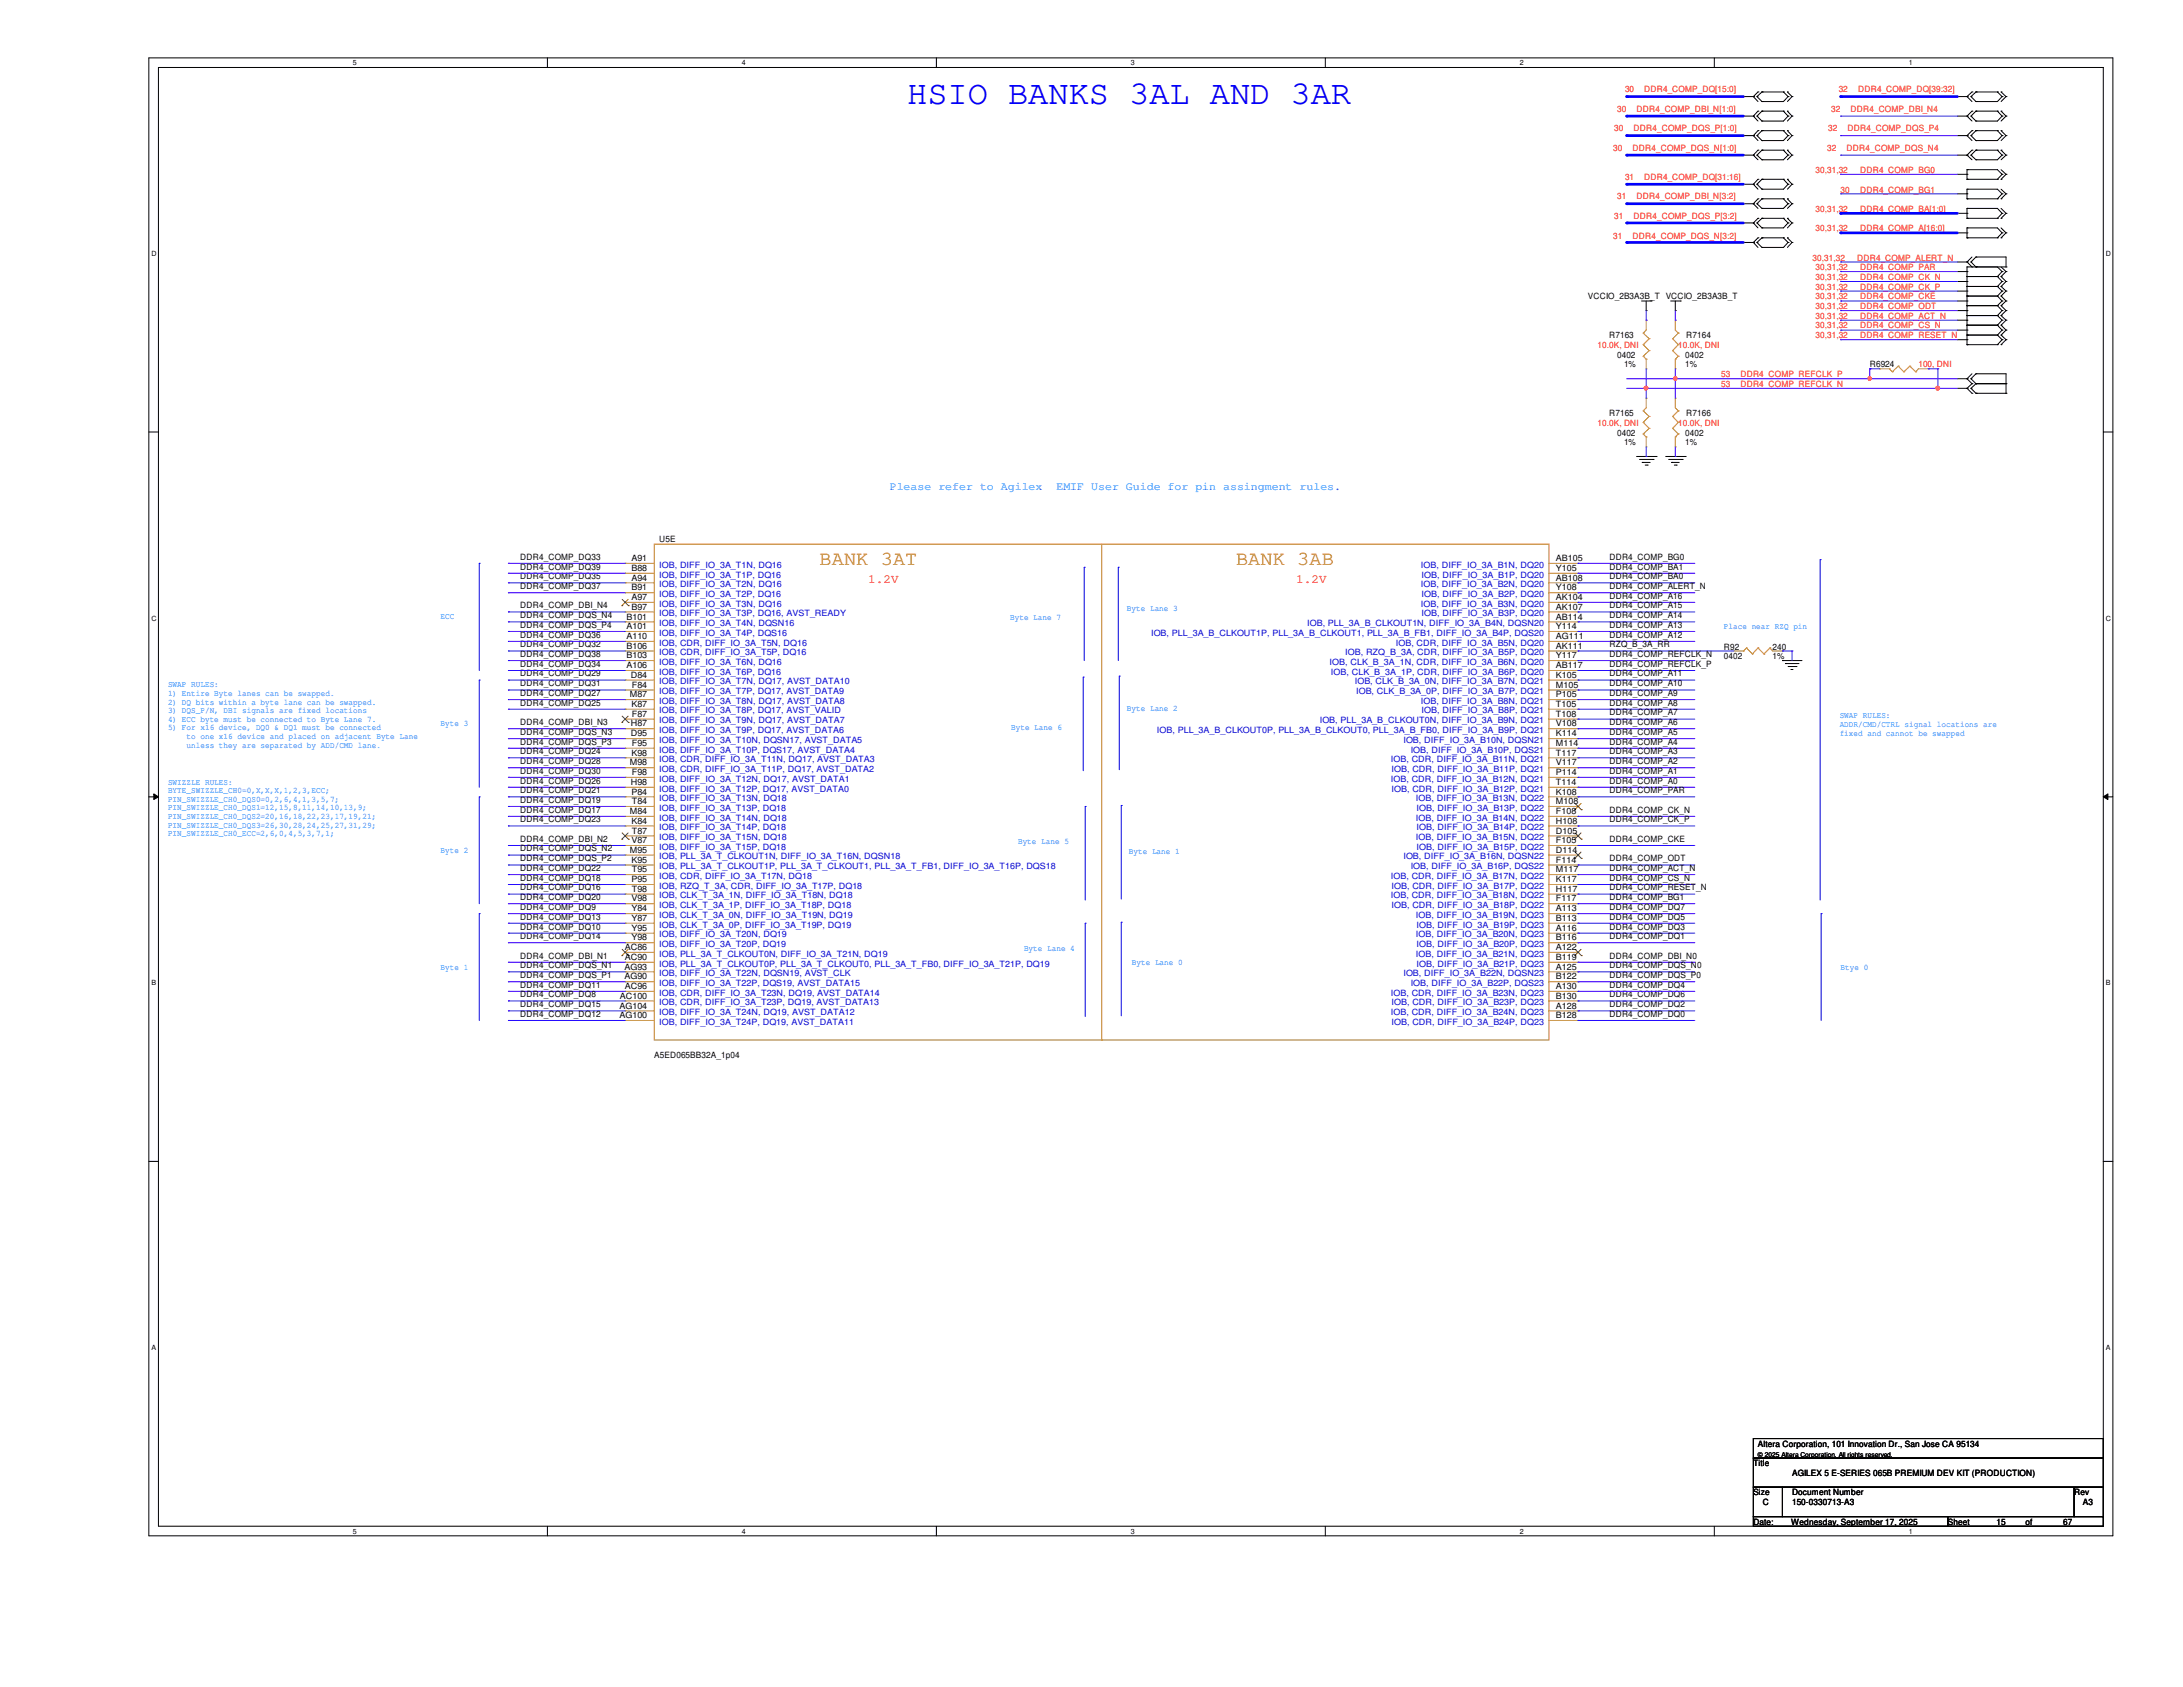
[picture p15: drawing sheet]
<svg xmlns="http://www.w3.org/2000/svg" width="279mm" height="216mm" viewBox="0 0 279 216" stroke-linecap="round" stroke-linejoin="round" font-family="sans-serif">
<defs><g id="words">
<text font-size="4.3" fill="#00f" x="116.1" y="13.3">HSIO BANKS 3AL AND 3AR</text>
<g font-size="2.6" fill="#cc7f05">
<text x="104.9" y="72.3">BANK 3AT</text>
<text x="158.2" y="72.3">BANK 3AB</text>
</g>
<g font-size="1.6" fill="#f00">
<text x="111.1" y="74.6">1.2V</text>
<text x="165.9" y="74.6">1.2V</text>
</g>
<g font-size="1.5" fill="#007fff">
<text x="113.9" y="62.7">Please refer to Agilex</text>
<text x="135.2" y="62.7">EMIF User Guide for pin assingment rules.</text>
</g>
<g font-size="1.1" fill="#f00">
<text x="208" y="11.8">30</text>
<text x="210.4" y="11.8">DDR4_COMP_DQ[15:0]</text>
<text x="235.3" y="11.8">32</text>
<text x="237.8" y="11.8">DDR4_COMP_DQ[39:32]</text>
<text x="206.6" y="16.8">30</text>
<text x="207" y="14.3">30</text>
<text x="209.1" y="16.8">DDR4_COMP_DQS_P[1:0]</text>
<text x="209.5" y="14.3">DDR4_COMP_DBI_N[1:0]</text>
<text x="234" y="16.8">32</text>
<text x="234.4" y="14.3">32</text>
<text x="236.5" y="16.8">DDR4_COMP_DQS_P4</text>
<text x="236.9" y="14.3">DDR4_COMP_DBI_N4</text>
<text x="206.5" y="19.4">30</text>
<text x="208" y="23">31</text>
<text x="209" y="19.4">DDR4_COMP_DQS_N[1:0]</text>
<text x="210.4" y="23">DDR4_COMP_DQ[31:16]</text>
<text x="232.4" y="22.1">30,31,32</text>
<text x="233.8" y="19.4">32</text>
<text x="236.3" y="19.4">DDR4_COMP_DQS_N4</text>
<text x="238.1" y="22.1">DDR4_COMP_BG0</text>
<text x="206.6" y="28">31</text>
<text x="207" y="25.5">31</text>
<text x="209.1" y="28">DDR4_COMP_DQS_P[3:2]</text>
<text x="209.5" y="25.5">DDR4_COMP_DBI_N[3:2]</text>
<text x="232.4" y="29.6">30,31,32</text>
<text x="232.4" y="27.1">30,31,32</text>
<text x="235.6" y="24.6">30</text>
<text x="238.1" y="27.1">DDR4_COMP_BA[1:0]</text>
<text x="238.1" y="29.6">DDR4_COMP_A[16:0]</text>
<text x="238.1" y="24.6">DDR4_COMP_BG1</text>
<text x="206.5" y="30.6">31</text>
<text x="209" y="30.6">DDR4_COMP_DQS_N[3:2]</text>
<text x="232" y="33.4">30,31,32</text>
<text x="232.4" y="35.8">30,31,32</text>
<text x="232.4" y="34.6">30,31,32</text>
<text x="237.7" y="33.4">DDR4_COMP_ALERT_N</text>
<text x="238.1" y="34.6">DDR4_COMP_PAR</text>
<text x="238.1" y="35.8">DDR4_COMP_CK_N</text>
<text x="232.4" y="39.6">30,31,32</text>
<text x="232.4" y="40.8">30,31,32</text>
<text x="232.4" y="37.1">30,31,32</text>
<text x="232.4" y="38.3">30,31,32</text>
<text x="238.1" y="37.1">DDR4_COMP_CK_P</text>
<text x="238.1" y="38.3">DDR4_COMP_CKE</text>
<text x="238.1" y="39.6">DDR4_COMP_ODT</text>
<text x="238.1" y="40.8">DDR4_COMP_ACT_N</text>
<text x="204.5" y="44.5">10.0K, DNI</text>
<text x="214.8" y="44.5">10.0K, DNI</text>
<text x="232.4" y="43.3">30,31,32</text>
<text x="232.4" y="42">30,31,32</text>
<text x="238.1" y="42">DDR4_COMP_CS_N</text>
<text x="238.1" y="43.3">DDR4_COMP_RESET_N</text>
<text x="245.5" y="47">100, DNI</text>
<text x="220.3" y="48.3">53</text>
<text x="220.3" y="49.5">53</text>
<text x="222.8" y="48.3">DDR4_COMP_REFCLK_P</text>
<text x="222.8" y="49.5">DDR4_COMP_REFCLK_N</text>
<text x="204.5" y="54.5">10.0K, DNI</text>
<text x="214.8" y="54.5">10.0K, DNI</text>
</g>
<g font-size="1.1">
<text x="203.2" y="38.3">VCCIO_2B3A3B_T VCCIO_2B3A3B_T</text>
<text x="206" y="43.3">R7163</text>
<text x="207" y="45.8">0402</text>
<text x="207.9" y="47">1%</text>
<text x="215.7" y="45.8">0402</text>
<text x="215.7" y="47">1%</text>
<text x="215.8" y="43.3">R7164</text>
<text x="239.3" y="47">R6924</text>
<text x="206" y="53.3">R7165</text>
<text x="215.8" y="53.3">R7166</text>
<text x="207" y="55.8">0402</text>
<text x="207.9" y="57">1%</text>
<text x="215.7" y="55.8">0402</text>
<text x="215.7" y="57">1%</text>
<text x="66.6" y="71.6">DDR4_COMP_DQ33</text>
<text x="80.8" y="71.8">A91</text>
<text x="84.4" y="69.4">U5E</text>
<text x="199.1" y="71.8">AB105</text>
<text x="206" y="71.6">DDR4_COMP_BG0</text>
<text x="66.6" y="77.9">DDR4_COMP_DBI_N4</text>
<text x="66.6" y="74.1">DDR4_COMP_DQ35</text>
<text x="66.6" y="72.9">DDR4_COMP_DQ39</text>
<text x="66.6" y="75.4">DDR4_COMP_DQ37</text>
<text x="80.8" y="73.1">B88</text>
<text x="80.8" y="74.3">A94</text>
<text x="80.8" y="75.6">B91</text>
<text x="80.8" y="76.8">A97</text>
<text x="199.1" y="73.1">Y105</text>
<text x="199.1" y="74.3">AB108</text>
<text x="199.1" y="75.6">Y108</text>
<text x="199.1" y="76.8">AK104</text>
<text x="206" y="72.9">DDR4_COMP_BA1</text>
<text x="206" y="74.1">DDR4_COMP_BA0</text>
<text x="206" y="75.4">DDR4_COMP_ALERT_N</text>
<text x="206" y="76.6">DDR4_COMP_A16</text>
<text x="206" y="77.9">DDR4_COMP_A15</text>
<text x="66.6" y="79.1">DDR4_COMP_DQS_N4</text>
<text x="66.6" y="80.3">DDR4_COMP_DQS_P4</text>
<text x="66.6" y="82.8">DDR4_COMP_DQ32</text>
<text x="66.6" y="81.6">DDR4_COMP_DQ36</text>
<text x="80.2" y="79.3">B101</text>
<text x="80.2" y="80.5">A101</text>
<text x="80.2" y="81.8">A110</text>
<text x="80.2" y="83">B106</text>
<text x="80.8" y="78">B97</text>
<text x="199.1" y="78">AK107</text>
<text x="199.1" y="79.3">AB114</text>
<text x="199.1" y="80.5">Y114</text>
<text x="199.1" y="81.8">AG111</text>
<text x="199.1" y="83">AK111</text>
<text x="206" y="79.1">DDR4_COMP_A14</text>
<text x="206" y="80.3">DDR4_COMP_A13</text>
<text x="206" y="81.6">DDR4_COMP_A12</text>
<text x="206" y="82.8">RZQ_B_3A_RR</text>
<text x="220.6" y="83.1">R92</text>
<text x="226.9" y="83.1">240</text>
<text x="66.6" y="87.8">DDR4_COMP_DQ31</text>
<text x="66.6" y="89.1">DDR4_COMP_DQ27</text>
<text x="66.6" y="86.6">DDR4_COMP_DQ29</text>
<text x="66.6" y="85.3">DDR4_COMP_DQ34</text>
<text x="66.6" y="84.1">DDR4_COMP_DQ38</text>
<text x="80.2" y="84.2">B103</text>
<text x="80.2" y="85.5">A106</text>
<text x="80.6" y="89.2">M87</text>
<text x="80.7" y="86.7">D84</text>
<text x="80.9" y="88">F84</text>
<text x="199.1" y="84.2">Y117</text>
<text x="199.1" y="85.5">AB117</text>
<text x="199.1" y="86.7">K105</text>
<text x="199.1" y="88">M105</text>
<text x="199.1" y="89.2">P105</text>
<text x="206" y="84.1">DDR4_COMP_REFCLK_N</text>
<text x="206" y="85.3">DDR4_COMP_REFCLK_P</text>
<text x="206" y="86.6">DDR4_COMP_A11</text>
<text x="206" y="87.8">DDR4_COMP_A10</text>
<text x="206" y="89.1">DDR4_COMP_A9</text>
<text x="220.6" y="84.4">0402</text>
<text x="226.9" y="84.4">1%</text>
<text x="66.6" y="92.8">DDR4_COMP_DBI_N3</text>
<text x="66.6" y="94.1">DDR4_COMP_DQS_N3</text>
<text x="66.6" y="95.3">DDR4_COMP_DQS_P3</text>
<text x="66.6" y="90.3">DDR4_COMP_DQ25</text>
<text x="80.7" y="93">H87</text>
<text x="80.7" y="94.2">D95</text>
<text x="80.8" y="90.5">K87</text>
<text x="80.9" y="91.7">F87</text>
<text x="80.9" y="95.5">F95</text>
<text x="199.1" y="90.5">T105</text>
<text x="199.1" y="91.7">T108</text>
<text x="199.1" y="93">V108</text>
<text x="199.1" y="94.2">K114</text>
<text x="199.1" y="95.5">M114</text>
<text x="206" y="90.3">DDR4_COMP_A8</text>
<text x="206" y="91.6">DDR4_COMP_A7</text>
<text x="206" y="92.8">DDR4_COMP_A6</text>
<text x="206" y="94.1">DDR4_COMP_A5</text>
<text x="206" y="95.3">DDR4_COMP_A4</text>
<text x="66.6" y="99">DDR4_COMP_DQ30</text>
<text x="66.6" y="97.8">DDR4_COMP_DQ28</text>
<text x="66.6" y="100.3">DDR4_COMP_DQ26</text>
<text x="66.6" y="96.5">DDR4_COMP_DQ24</text>
<text x="66.6" y="101.5">DDR4_COMP_DQ21</text>
<text x="80.6" y="98">M98</text>
<text x="80.7" y="100.5">H98</text>
<text x="80.8" y="96.7">K98</text>
<text x="80.8" y="101.7">P84</text>
<text x="80.9" y="99.2">F98</text>
<text x="199.1" y="96.7">T117</text>
<text x="199.1" y="98">V117</text>
<text x="199.1" y="99.2">P114</text>
<text x="199.1" y="100.5">T114</text>
<text x="199.1" y="101.7">K108</text>
<text x="206" y="96.5">DDR4_COMP_A3</text>
<text x="206" y="97.8">DDR4_COMP_A2</text>
<text x="206" y="99">DDR4_COMP_A1</text>
<text x="206" y="100.3">DDR4_COMP_A0</text>
<text x="206" y="101.5">DDR4_COMP_PAR</text>
<text x="66.6" y="107.7">DDR4_COMP_DBI_N2</text>
<text x="66.6" y="102.7">DDR4_COMP_DQ19</text>
<text x="66.6" y="104">DDR4_COMP_DQ17</text>
<text x="66.6" y="105.2">DDR4_COMP_DQ23</text>
<text x="80.6" y="104.2">M84</text>
<text x="80.8" y="105.4">K84</text>
<text x="80.8" y="107.9">V87</text>
<text x="80.9" y="102.9">T84</text>
<text x="80.9" y="106.7">T87</text>
<text x="199.1" y="102.9">M108</text>
<text x="199.1" y="104.2">F108</text>
<text x="199.1" y="105.4">H108</text>
<text x="199.1" y="106.7">D105</text>
<text x="199.1" y="107.9">F105</text>
<text x="206" y="104">DDR4_COMP_CK_N</text>
<text x="206" y="105.2">DDR4_COMP_CK_P</text>
<text x="206" y="107.7">DDR4_COMP_CKE</text>
<text x="66.6" y="109">DDR4_COMP_DQS_N2</text>
<text x="66.6" y="110.2">DDR4_COMP_DQS_P2</text>
<text x="66.6" y="111.5">DDR4_COMP_DQ22</text>
<text x="66.6" y="112.7">DDR4_COMP_DQ18</text>
<text x="66.6" y="114">DDR4_COMP_DQ16</text>
<text x="80.6" y="109.1">M95</text>
<text x="80.8" y="110.4">K95</text>
<text x="80.8" y="112.9">P95</text>
<text x="80.9" y="111.6">T95</text>
<text x="199.1" y="109.1">D114</text>
<text x="199.1" y="110.4">F114</text>
<text x="199.1" y="111.6">M117</text>
<text x="199.1" y="112.9">K117</text>
<text x="206" y="110.2">DDR4_COMP_ODT</text>
<text x="206" y="111.5">DDR4_COMP_ACT_N</text>
<text x="206" y="112.7">DDR4_COMP_CS_N</text>
<text x="206" y="114">DDR4_COMP_RESET_N</text>
<text x="66.6" y="117.7">DDR4_COMP_DQ13</text>
<text x="66.6" y="119">DDR4_COMP_DQ10</text>
<text x="66.6" y="116.5">DDR4_COMP_DQ9</text>
<text x="66.6" y="115.2">DDR4_COMP_DQ20</text>
<text x="80.8" y="115.4">V98</text>
<text x="80.8" y="116.6">Y84</text>
<text x="80.8" y="117.9">Y87</text>
<text x="80.8" y="119.1">Y95</text>
<text x="80.9" y="114.1">T98</text>
<text x="199.1" y="114.1">H117</text>
<text x="199.1" y="115.4">F117</text>
<text x="199.1" y="116.6">A113</text>
<text x="199.1" y="117.9">B113</text>
<text x="199.1" y="119.1">A116</text>
<text x="206" y="115.2">DDR4_COMP_BG1</text>
<text x="206" y="119">DDR4_COMP_DQ3</text>
<text x="206" y="116.5">DDR4_COMP_DQ7</text>
<text x="206" y="117.7">DDR4_COMP_DQ5</text>
<text x="66.6" y="122.7">DDR4_COMP_DBI_N1</text>
<text x="66.6" y="123.9">DDR4_COMP_DQS_N1</text>
<text x="66.6" y="125.2">DDR4_COMP_DQS_P1</text>
<text x="66.6" y="120.2">DDR4_COMP_DQ14</text>
<text x="79.9" y="124.1">AG93</text>
<text x="79.9" y="125.3">AG90</text>
<text x="80" y="121.6">AC86</text>
<text x="80" y="122.9">AC90</text>
<text x="80.8" y="120.4">Y98</text>
<text x="199.1" y="120.4">B116</text>
<text x="199.1" y="121.6">A122</text>
<text x="199.1" y="122.9">B119</text>
<text x="199.1" y="124.1">A125</text>
<text x="199.1" y="125.3">B122</text>
<text x="206" y="122.7">DDR4_COMP_DBI_N0</text>
<text x="206" y="123.9">DDR4_COMP_DQS_N0</text>
<text x="206" y="125.2">DDR4_COMP_DQS_P0</text>
<text x="206" y="120.2">DDR4_COMP_DQ1</text>
<text x="66.6" y="128.9">DDR4_COMP_DQ15</text>
<text x="66.6" y="130.1">DDR4_COMP_DQ12</text>
<text x="66.6" y="126.4">DDR4_COMP_DQ11</text>
<text x="66.6" y="127.6">DDR4_COMP_DQ8</text>
<text x="79.3" y="129.1">AG104</text>
<text x="79.3" y="130.3">AG100</text>
<text x="79.3" y="127.8">AC100</text>
<text x="80" y="126.6">AC96</text>
<text x="199.1" y="126.6">A130</text>
<text x="199.1" y="127.8">B130</text>
<text x="199.1" y="129.1">A128</text>
<text x="199.1" y="130.3">B128</text>
<text x="206" y="128.9">DDR4_COMP_DQ2</text>
<text x="206" y="130.1">DDR4_COMP_DQ0</text>
<text x="206" y="127.6">DDR4_COMP_DQ6</text>
<text x="206" y="126.4">DDR4_COMP_DQ4</text>
<text x="83.7" y="135.4">A5ED065BB32A_1p04</text>
<text x="225" y="185.2">Altera Corporation, 101 Innovation Dr., San Jose CA 95134</text>
<text x="224.4" y="187.7">Title</text>
<text x="224.4" y="191.4">Size</text>
<text x="229.4" y="188.9">AGILEX 5 E-SERIES 065B PREMIUM DEV KIT (PRODUCTION)</text>
<text x="229.4" y="191.4">Document Number</text>
<text x="265.5" y="191.4">Rev</text>
<text x="224.4" y="195.2">Date:</text>
<text x="225.6" y="192.7">C</text>
<text x="229.2" y="195.2">Wednesday, September 17, 2025</text>
<text x="229.4" y="192.7">150-0330713-A3</text>
<text x="249.3" y="195.2">Sheet</text>
<text x="255.5" y="195.2">15</text>
<text x="259.2" y="195.2">of</text>
<text x="264.1" y="195.2">67</text>
<text x="266.6" y="192.7">A3</text>
</g>
<g font-size="1.1" fill="#00c">
<text x="84.4" y="72.6">IOB, DIFF_IO_3A_T1N, DQ16</text>
<text x="84.4" y="73.9">IOB, DIFF_IO_3A_T1P, DQ16</text>
<text x="84.4" y="75.1">IOB, DIFF_IO_3A_T2N, DQ16</text>
<text x="84.4" y="76.4">IOB, DIFF_IO_3A_T2P, DQ16</text>
<text x="84.4" y="77.6">IOB, DIFF_IO_3A_T3N, DQ16</text>
<text x="181.9" y="72.6">IOB, DIFF_IO_3A_B1N, DQ20</text>
<text x="181.9" y="75.1">IOB, DIFF_IO_3A_B2N, DQ20</text>
<text x="181.9" y="77.6">IOB, DIFF_IO_3A_B3N, DQ20</text>
<text x="181.9" y="73.9">IOB, DIFF_IO_3A_B1P, DQ20</text>
<text x="181.9" y="76.4">IOB, DIFF_IO_3A_B2P, DQ20</text>
<text x="84.4" y="78.9">IOB, DIFF_IO_3A_T3P, DQ16, AVST_READY</text>
<text x="84.4" y="80.1">IOB, DIFF_IO_3A_T4N, DQSN16</text>
<text x="84.4" y="81.4">IOB, DIFF_IO_3A_T4P, DQS16</text>
<text x="84.4" y="82.6">IOB, CDR, DIFF_IO_3A_T5N, DQ16</text>
<text x="84.4" y="83.9">IOB, CDR, DIFF_IO_3A_T5P, DQ16</text>
<text x="147.3" y="81.4">IOB, PLL_3A_B_CLKOUT1P, PLL_3A_B_CLKOUT1, PLL_3A_B_FB1, DIFF_IO_3A_B4P, DQS20</text>
<text x="167.3" y="80.1">IOB, PLL_3A_B_CLKOUT1N, DIFF_IO_3A_B4N, DQSN20</text>
<text x="172.2" y="83.9">IOB, RZQ_B_3A, CDR, DIFF_IO_3A_B5P, DQ20</text>
<text x="178.6" y="82.6">IOB, CDR, DIFF_IO_3A_B5N, DQ20</text>
<text x="181.9" y="78.9">IOB, DIFF_IO_3A_B3P, DQ20</text>
<text x="84.4" y="85.1">IOB, DIFF_IO_3A_T6N, DQ16</text>
<text x="84.4" y="86.4">IOB, DIFF_IO_3A_T6P, DQ16</text>
<text x="84.4" y="87.6">IOB, DIFF_IO_3A_T7N, DQ17, AVST_DATA10</text>
<text x="84.4" y="88.9">IOB, DIFF_IO_3A_T7P, DQ17, AVST_DATA9</text>
<text x="170.2" y="85.1">IOB, CLK_B_3A_1N, CDR, DIFF_IO_3A_B6N, DQ20</text>
<text x="170.3" y="86.4">IOB, CLK_B_3A_1P, CDR, DIFF_IO_3A_B6P, DQ20</text>
<text x="173.4" y="87.6">IOB, CLK_B_3A_0N, DIFF_IO_3A_B7N, DQ21</text>
<text x="173.6" y="88.9">IOB, CLK_B_3A_0P, DIFF_IO_3A_B7P, DQ21</text>
<text x="84.4" y="90.1">IOB, DIFF_IO_3A_T8N, DQ17, AVST_DATA8</text>
<text x="84.4" y="91.3">IOB, DIFF_IO_3A_T8P, DQ17, AVST_VALID</text>
<text x="84.4" y="92.6">IOB, DIFF_IO_3A_T9N, DQ17, AVST_DATA7</text>
<text x="84.4" y="93.8">IOB, DIFF_IO_3A_T9P, DQ17, AVST_DATA6</text>
<text x="84.4" y="95.1">IOB, DIFF_IO_3A_T10N, DQSN17, AVST_DATA5</text>
<text x="148.1" y="93.8">IOB, PLL_3A_B_CLKOUT0P, PLL_3A_B_CLKOUT0, PLL_3A_B_FB0, DIFF_IO_3A_B9P, DQ21</text>
<text x="168.9" y="92.6">IOB, PLL_3A_B_CLKOUT0N, DIFF_IO_3A_B9N, DQ21</text>
<text x="179.6" y="95.1">IOB, DIFF_IO_3A_B10N, DQSN21</text>
<text x="181.9" y="90.1">IOB, DIFF_IO_3A_B8N, DQ21</text>
<text x="181.9" y="91.3">IOB, DIFF_IO_3A_B8P, DQ21</text>
<text x="84.4" y="96.3">IOB, DIFF_IO_3A_T10P, DQS17, AVST_DATA4</text>
<text x="84.4" y="97.5">IOB, CDR, DIFF_IO_3A_T11N, DQ17, AVST_DATA3</text>
<text x="84.4" y="98.8">IOB, CDR, DIFF_IO_3A_T11P, DQ17, AVST_DATA2</text>
<text x="84.4" y="100">IOB, DIFF_IO_3A_T12N, DQ17, AVST_DATA1</text>
<text x="84.4" y="101.3">IOB, DIFF_IO_3A_T12P, DQ17, AVST_DATA0</text>
<text x="178" y="97.5">IOB, CDR, DIFF_IO_3A_B11N, DQ21</text>
<text x="178" y="100">IOB, CDR, DIFF_IO_3A_B12N, DQ21</text>
<text x="178.1" y="98.8">IOB, CDR, DIFF_IO_3A_B11P, DQ21</text>
<text x="178.1" y="101.3">IOB, CDR, DIFF_IO_3A_B12P, DQ21</text>
<text x="180.6" y="96.3">IOB, DIFF_IO_3A_B10P, DQS21</text>
<text x="84.4" y="102.5">IOB, DIFF_IO_3A_T13N, DQ18</text>
<text x="84.4" y="103.8">IOB, DIFF_IO_3A_T13P, DQ18</text>
<text x="84.4" y="105">IOB, DIFF_IO_3A_T14N, DQ18</text>
<text x="84.4" y="106.3">IOB, DIFF_IO_3A_T14P, DQ18</text>
<text x="84.4" y="107.5">IOB, DIFF_IO_3A_T15N, DQ18</text>
<text x="181.2" y="102.5">IOB, DIFF_IO_3A_B13N, DQ22</text>
<text x="181.2" y="105">IOB, DIFF_IO_3A_B14N, DQ22</text>
<text x="181.2" y="107.5">IOB, DIFF_IO_3A_B15N, DQ22</text>
<text x="181.3" y="103.8">IOB, DIFF_IO_3A_B13P, DQ22</text>
<text x="181.3" y="106.3">IOB, DIFF_IO_3A_B14P, DQ22</text>
<text x="84.4" y="108.8">IOB, DIFF_IO_3A_T15P, DQ18</text>
<text x="84.4" y="110">IOB, PLL_3A_T_CLKOUT1N, DIFF_IO_3A_T16N, DQSN18</text>
<text x="84.4" y="111.3">IOB, PLL_3A_T_CLKOUT1P, PLL_3A_T_CLKOUT1, PLL_3A_T_FB1, DIFF_IO_3A_T16P, DQS18</text>
<text x="84.4" y="112.5">IOB, CDR, DIFF_IO_3A_T17N, DQ18</text>
<text x="84.4" y="113.7">IOB, RZQ_T_3A, CDR, DIFF_IO_3A_T17P, DQ18</text>
<text x="178" y="112.5">IOB, CDR, DIFF_IO_3A_B17N, DQ22</text>
<text x="178.1" y="113.7">IOB, CDR, DIFF_IO_3A_B17P, DQ22</text>
<text x="179.6" y="110">IOB, DIFF_IO_3A_B16N, DQSN22</text>
<text x="180.6" y="111.3">IOB, DIFF_IO_3A_B16P, DQS22</text>
<text x="181.3" y="108.8">IOB, DIFF_IO_3A_B15P, DQ22</text>
<text x="84.4" y="115">IOB, CLK_T_3A_1N, DIFF_IO_3A_T18N, DQ18</text>
<text x="84.4" y="116.2">IOB, CLK_T_3A_1P, DIFF_IO_3A_T18P, DQ18</text>
<text x="84.4" y="117.5">IOB, CLK_T_3A_0N, DIFF_IO_3A_T19N, DQ19</text>
<text x="84.4" y="118.7">IOB, CLK_T_3A_0P, DIFF_IO_3A_T19P, DQ19</text>
<text x="84.4" y="120">IOB, DIFF_IO_3A_T20N, DQ19</text>
<text x="178" y="115">IOB, CDR, DIFF_IO_3A_B18N, DQ22</text>
<text x="178.1" y="116.2">IOB, CDR, DIFF_IO_3A_B18P, DQ22</text>
<text x="181.2" y="117.5">IOB, DIFF_IO_3A_B19N, DQ23</text>
<text x="181.2" y="120">IOB, DIFF_IO_3A_B20N, DQ23</text>
<text x="181.3" y="118.7">IOB, DIFF_IO_3A_B19P, DQ23</text>
<text x="84.4" y="121.2">IOB, DIFF_IO_3A_T20P, DQ19</text>
<text x="84.4" y="122.4">IOB, PLL_3A_T_CLKOUT0N, DIFF_IO_3A_T21N, DQ19</text>
<text x="84.4" y="123.7">IOB, PLL_3A_T_CLKOUT0P, PLL_3A_T_CLKOUT0, PLL_3A_T_FB0, DIFF_IO_3A_T21P, DQ19</text>
<text x="84.4" y="124.9">IOB, DIFF_IO_3A_T22N, DQSN19, AVST_CLK</text>
<text x="179.6" y="124.9">IOB, DIFF_IO_3A_B22N, DQSN23</text>
<text x="181.2" y="122.4">IOB, DIFF_IO_3A_B21N, DQ23</text>
<text x="181.3" y="121.2">IOB, DIFF_IO_3A_B20P, DQ23</text>
<text x="181.3" y="123.7">IOB, DIFF_IO_3A_B21P, DQ23</text>
<text x="84.4" y="126.2">IOB, DIFF_IO_3A_T22P, DQS19, AVST_DATA15</text>
<text x="84.4" y="127.4">IOB, CDR, DIFF_IO_3A_T23N, DQ19, AVST_DATA14</text>
<text x="84.4" y="128.7">IOB, CDR, DIFF_IO_3A_T23P, DQ19, AVST_DATA13</text>
<text x="84.4" y="129.9">IOB, DIFF_IO_3A_T24N, DQ19, AVST_DATA12</text>
<text x="84.4" y="131.1">IOB, DIFF_IO_3A_T24P, DQ19, AVST_DATA11</text>
<text x="178" y="127.4">IOB, CDR, DIFF_IO_3A_B23N, DQ23</text>
<text x="178" y="129.9">IOB, CDR, DIFF_IO_3A_B24N, DQ23</text>
<text x="178.1" y="128.7">IOB, CDR, DIFF_IO_3A_B23P, DQ23</text>
<text x="178.1" y="131.1">IOB, CDR, DIFF_IO_3A_B24P, DQ23</text>
<text x="180.6" y="126.2">IOB, DIFF_IO_3A_B22P, DQS23</text>
</g>
<g font-size="1.1" fill="#007fff">
<text x="56.4" y="79.2">ECC</text>
<text x="129.3" y="79.4">Byte Lane 7</text>
<text x="144.2" y="78.1">Byte Lane 3</text>
<text x="220.6" y="80.5">Place near RZQ pin</text>
<text x="21.5" y="88">SWAP RULES:</text>
<text x="21.5" y="89.1">1) Entire Byte lanes can be swapped.</text>
<text x="21.5" y="90.2">2) DQ bits within a byte lane can be swapped.</text>
<text x="21.5" y="91.3">3) DQS_P/N, DBI signals are fixed locations</text>
<text x="21.5" y="92.4">4) ECC byte must be connected to Byte Lane 7.</text>
<text x="21.5" y="93.5">5) For x16 device, DQ0 &amp; DQ1 must be connected</text>
<text x="23.9" y="94.6">to one x16 device and placed on adjacent Byte Lane</text>
<text x="23.9" y="95.7">unless they are separated by ADD/CMD lane.</text>
<text x="56.4" y="93">Byte 3</text>
<text x="129.4" y="93.5">Byte Lane 6</text>
<text x="144.2" y="91">Byte Lane 2</text>
<text x="235.5" y="91.9">SWAP RULES:</text>
<text x="235.5" y="93">ADDR/CMD/CTRL signal locations are</text>
<text x="235.5" y="94.1">fixed and cannot be swapped</text>
<text x="21.5" y="100.4">SWIZZLE RULES:</text>
<text x="21.5" y="101.5">BYTE_SWIZZLE_CH0=0,X,X,X,1,2,3,ECC;</text>
<text x="21.5" y="102.6">PIN_SWIZZLE_CH0_DQS0=0,2,6,4,1,3,5,7;</text>
<text x="21.5" y="103.7">PIN_SWIZZLE_CH0_DQS1=12,15,8,11,14,10,13,9;</text>
<text x="21.5" y="104.8">PIN_SWIZZLE_CH0_DQS2=20,16,18,22,23,17,19,21;</text>
<text x="21.5" y="105.9">PIN_SWIZZLE_CH0_DQS3=26,30,28,24,25,27,31,29;</text>
<text x="21.5" y="107">PIN_SWIZZLE_CH0_ECC=2,6,0,4,5,3,7,1;</text>
<text x="56.4" y="109.1">Byte 2</text>
<text x="130.3" y="108">Byte Lane 5</text>
<text x="144.5" y="109.3">Byte Lane 1</text>
<text x="56.4" y="124.1">Byte 1</text>
<text x="131.1" y="121.7">Byte Lane 4</text>
<text x="144.9" y="123.4">Byte Lane 0</text>
<text x="235.6" y="124.1">Btye 0</text>
</g>
<g font-size=".9">
<text x="45.2" y="8.3">5</text>
<text x="95" y="8.3">4</text>
<text x="144.7" y="8.3">3</text>
<text x="194.5" y="8.3">2</text>
<text x="244.3" y="8.3">1</text>
<text x="19.4" y="32.8">D</text>
<text x="269.5" y="32.8">D</text>
<text x="19.4" y="79.4">C</text>
<text x="269.5" y="79.4">C</text>
<text x="19.4" y="126.1">B</text>
<text x="269.5" y="126.1">B</text>
<text x="19.4" y="172.8">A</text>
<text x="269.5" y="172.8">A</text>
<text x="45.2" y="196.3">5</text>
<text x="95" y="196.3">4</text>
<text x="144.7" y="196.3">3</text>
<text x="194.5" y="196.3">2</text>
<text x="244.3" y="196.3">1</text>
</g>
<text font-size=".8" x="225" y="186.4">© 2025 Altera Corporation. All rights reserved.</text>
</g></defs>
<path d="M19.1 7.4h251.3v189.2h-251.3zM20.3 8.6h248.9v186.7h-248.9z" fill="none" stroke="#000" stroke-width=".13"/>
<g fill="#fff">
<path d="M45.2 7.5h.5v1.1h-.5z"/>
<path d="M45.2 195.5h.5v1h-.5z"/>
</g>
<path d="M70.1 7.4v1.2M70.1 195.3v1.3" fill="none" stroke="#000" stroke-width=".13"/>
<g fill="#fff">
<path d="M95 7.5h.5v1.1h-.5z"/>
<path d="M95 195.5h.5v1h-.5z"/>
</g>
<path d="M119.8 7.4v1.2M119.8 195.3v1.3" fill="none" stroke="#000" stroke-width=".13"/>
<g fill="#fff">
<path d="M144.7 7.5h.5v1.1h-.5z"/>
<path d="M144.7 195.5h.5v1h-.5z"/>
</g>
<path d="M169.6 7.4v1.2M169.6 195.3v1.3" fill="none" stroke="#000" stroke-width=".13"/>
<g fill="#fff">
<path d="M194.5 7.5h.5v1.1h-.5z"/>
<path d="M194.5 195.5h.5v1h-.5z"/>
</g>
<path d="M219.4 7.4v1.2M219.4 195.3v1.3" fill="none" stroke="#000" stroke-width=".13"/>
<g fill="#fff">
<path d="M244.3 7.5h.5v1.1h-.5z"/>
<path d="M244.3 195.5h.5v1h-.5z"/>
<path d="M19.4 32h.6v1h-.6z"/>
<path d="M269.5 32h.7v1h-.7z"/>
<path d="M19.4 78.6h.6v1h-.6z"/>
<path d="M269.5 78.6h.7v1h-.7z"/>
</g>
<path d="M19.1 55.3h1.2M269.2 55.3h1.2" fill="none" stroke="#000" stroke-width=".13"/>
<g fill="#fff">
<path d="M19.4 125.3h.6v1h-.6z"/>
<path d="M269.5 125.3h.6v1h-.6z"/>
</g>
<path d="M19.1 102h1.2M19.7 101.6l.6 .4-.6 .3zM269.2 102l.6-.4v.7zM269.2 102h1.2" fill="none" stroke="#000" stroke-width=".13"/>
<path d="M19.7 101.6l.6 .4-.6 .3zM269.2 102l.6-.4v.7z" fill="#000"/>
<g fill="#fff">
<path d="M19.4 172h.5v1h-.5z"/>
<path d="M269.5 172h.6v1h-.6z"/>
</g>
<g fill="none" stroke="#000" stroke-width=".13">
<path d="M223.1 14.9h1.3M223.1 17.4h1.3M223.1 12.4h1.3M223.1 19.9h1.3M224.4 12.4h.1M224.4 14.9h.1M224.4 17.4h.1M224.4 19.9h.1M224.4 12.4l.6 .6M224.4 14.9l.6 .6M224.4 17.4l.6 .6M224.4 19.9l.6 .5"/>
<path d="M224.9 12.4h.1M224.9 14.9h.1M224.9 17.4h.1M224.9 19.9h.1M224.9 12.4l.6 .6M224.9 14.9l.6 .6M224.9 17.4l.6 .6M224.9 19.9l.6 .5M225 11.8h.1M225 14.2h.1M225 16.7h.1M225 19.2h.1"/>
<path d="M225 11.8l-.6 .6M225 14.2l-.6 .7M225 16.7l-.6 .7M225 19.2l-.6 .7M225.5 11.8h.1M225.5 13h.1M225.5 14.2h.1M225.5 15.5h.1M225.5 16.7h.1M225.5 18h.1M225.5 19.2h.1M225.5 14.2h2.8"/>
<path d="M225.5 16.7h2.8M225.5 11.8h2.8M225.5 19.2h2.8M225.5 11.8l-.6 .6M225.5 14.2l-.6 .7M225.5 16.7l-.6 .7M225.5 19.2l-.6 .7M228.3 11.8h.1M228.3 14.2h.1M228.3 16.7h.1M228.3 19.2h.1M228.3 11.8l.6 .6"/>
<path d="M228.3 14.2l.6 .7M228.3 16.7l.6 .7M228.3 19.2l.6 .7M228.8 11.8h.1M228.8 14.2h.1M228.8 16.7h.1M228.8 19.2h.1M228.8 11.8l.6 .6M228.8 14.2l.6 .7M228.8 16.7l.6 .7M228.8 19.2l.6 .7M228.9 12.4h.1"/>
<path d="M228.9 14.9h.1M228.9 17.4h.1M228.9 19.9h.1M228.9 14.9l-.6 .6h-2.8M228.9 17.4l-.6 .6h-2.8M228.9 12.4l-.6 .6h-2.8M228.9 19.9l-.6 .5h-2.8M229.4 12.4h.1M229.4 14.9h.1M229.4 17.4h.1M229.4 19.9h.1M229.4 12.4l-.6 .6"/>
<path d="M229.4 14.9l-.6 .6M229.4 17.4l-.6 .6M229.4 19.9l-.6 .5M250.5 14.9h1.3M250.5 17.4h1.3M250.5 12.4h1.3M250.5 19.9h1.3M251.8 14.9h.1M251.8 17.4h.1M251.8 12.4h.1M251.8 19.9h.1M251.8 14.9l.6 .6"/>
<path d="M251.8 17.4l.6 .6M251.8 12.4l.6 .6M251.8 19.9l.6 .5M252.3 14.9h.1M252.3 17.4h.1M252.3 12.4h.1M252.3 19.9h.1M252.3 14.9l.6 .6M252.3 17.4l.6 .6M252.3 12.4l.6 .6M252.3 19.9l.6 .5M252.4 14.2h.1"/>
<path d="M252.4 16.7h.1M252.4 11.8h.1M252.4 19.2h.1M252.4 14.2l-.6 .7M252.4 19.2l-.6 .7M252.4 16.7l-.6 .7M252.4 11.8l-.6 .6M252.9 14.2h.1M252.9 15.5h.1M252.9 16.7h.1M252.9 18h.1M252.9 11.8h.1"/>
<path d="M252.9 13h.1M252.9 19.2h.1M252.9 14.2h2.8M252.9 14.2l-.6 .7M252.9 16.7h2.8M252.9 16.7l-.6 .7M252.9 11.8h2.8M252.9 11.8l-.6 .6M252.9 19.2h2.8M252.9 19.2l-.6 .7M255.7 14.2h.1M255.7 16.7h.1"/>
<path d="M255.7 11.8h.1M255.7 19.2h.1M255.7 14.2l.5 .7M255.7 16.7l.5 .7M255.7 11.8l.5 .6M255.7 19.2l.5 .7M256.1 14.2h.1M256.1 16.7h.1M256.1 11.8h.1M256.1 19.2h.1M256.1 19.2l.7 .7M256.1 14.2l.7 .7"/>
<path d="M256.1 16.7l.7 .7M256.1 11.8l.7 .6M256.2 14.9h.1M256.2 17.4h.1M256.2 12.4h.1M256.2 19.9h.1M256.2 14.9l-.5 .6h-2.8M256.2 17.4l-.5 .6h-2.8M256.2 12.4l-.5 .6h-2.8M256.2 19.9l-.5 .5h-2.8M256.8 14.9h.1M256.8 17.4h.1"/>
<path d="M256.8 12.4h.1M256.8 19.9h.1M256.8 14.9l-.7 .6M256.8 12.4l-.7 .6M256.8 17.4l-.7 .6M256.8 19.9l-.7 .5M210.1 38.5h1.2M210.7 39.8h.1M210.7 38.5v1.3M211.3 38.5h.1M213.8 38.5h1.3M214.4 39.8h.1"/>
<path d="M214.4 38.5v1.3M215.1 38.5h.1M223.1 23.6h1.3M223.1 26.1h1.3M223.1 28.5h1.3M223.1 31h1.3M224.4 23.6h.1M224.4 26.1h.1M224.4 28.5h.1M224.4 31h.1M224.4 23.6l.6 .6M224.4 26.1l.6 .6"/>
<path d="M224.4 28.5l.6 .7M224.4 31l.6 .7M224.9 23.6h.1M224.9 26.1h.1M224.9 28.5h.1M224.9 31h.1M224.9 23.6l.6 .6M224.9 26.1l.6 .6M224.9 28.5l.6 .7M224.9 31l.6 .7M225 22.9h.1M225 25.4h.1"/>
<path d="M225 27.9h.1M225 30.4h.1M225 22.9l-.6 .7M225 25.4l-.6 .7M225 30.4l-.6 .6M225 27.9l-.6 .6M225.5 20.4h.1M225.5 22.9h.1M225.5 24.2h.1M225.5 25.4h.1M225.5 26.7h.1M225.5 27.9h.1"/>
<path d="M225.5 29.2h.1M225.5 30.4h.1M225.5 31.7h.1M225.5 27.9h2.8M225.5 30.4h2.8M225.5 22.9h2.8M225.5 22.9l-.6 .7M225.5 25.4h2.8M225.5 25.4l-.6 .7M225.5 27.9l-.6 .6M225.5 30.4l-.6 .6M228.3 22.9h.1"/>
<path d="M228.3 25.4h.1M228.3 27.9h.1M228.3 30.4h.1M228.3 22.9l.6 .7M228.3 25.4l.6 .7M228.3 27.9l.6 .6M228.3 30.4l.6 .6M228.8 22.9h.1M228.8 25.4h.1M228.8 27.9h.1M228.8 30.4h.1M228.8 22.9l.6 .7"/>
<path d="M228.8 30.4l.6 .6M228.8 25.4l.6 .7M228.8 27.9l.6 .6M228.9 23.6h.1M228.9 26.1h.1M228.9 28.5h.1M228.9 31h.1M228.9 26.1l-.6 .6h-2.8M228.9 28.5l-.6 .7h-2.8M228.9 23.6l-.6 .6h-2.8M228.9 31l-.6 .7h-2.8M229.4 23.6h.1"/>
<path d="M229.4 26.1h.1M229.4 28.5h.1M229.4 31h.1M229.4 23.6l-.6 .6M229.4 26.1l-.6 .6M229.4 28.5l-.6 .7M229.4 31l-.6 .7M250.5 38.5h1.3M250.5 34.8h1.3M250.5 33.5h1.3M250.5 36h1.3M250.5 37.3h1.3"/>
<path d="M250.5 39.8h1.3M250.5 27.3h1.3M250.5 29.8h1.3M250.5 22.3h1.3M250.5 24.8h1.3M251.8 35.4h.1M251.8 34.2h.1M251.8 34.8h.1M251.8 33.5h.1M251.8 36.7h.1M251.8 36h.1M251.8 37.9h.1"/>
<path d="M251.8 37.3h.1M251.8 39.1h.1M251.8 38.5h.1M251.8 39.8h.1M251.8 27.9h.1M251.8 26.7h.1M251.8 27.3h.1M251.8 30.4h.1M251.8 29.2h.1M251.8 29.8h.1M251.8 22.9h.1M251.8 21.7h.1"/>
<path d="M251.8 22.3h.1M251.8 25.4h.1M251.8 24.2h.1M251.8 24.8h.1M251.8 35.4h3.9M251.8 34.2h5M251.8 21.7v1.2M251.8 24.2v1.2M251.8 26.7v1.2M251.8 29.2v1.2M251.8 34.2v9.9M251.8 33.5l.6 .7"/>
<path d="M251.8 36.7h3.9M251.8 37.9h3.9M251.8 39.1h3.9M251.8 27.9h3.9M251.8 26.7h3.9l.5 .6M251.8 30.4h3.9M251.8 29.2h3.9l.5 .6M251.8 22.9h3.9M251.8 21.7h3.9l.5 .6M251.8 24.2h3.9l.5 .6M251.8 25.4h3.9M252.3 33.5h.1"/>
<path d="M252.3 33.5l.6 .7M252.4 34.2h.1M252.4 32.9l-.6 .6M252.9 34.2h.1M252.9 32.9h.1M252.9 20.4h.1M252.9 32.9h3.9v1.3M252.9 32.9l-.6 .6M255.7 35.4h.1M255.7 36.7h.1M255.7 37.9h.1M255.7 39.1h.1"/>
<path d="M255.7 27.9h.1M255.7 30.4h.1M255.7 22.9h.1M255.7 25.4h.1M255.7 34.2l.5 .6M255.7 35.4l.5 .6M255.7 36.7l.5 .6M255.7 37.9l.5 .6M255.7 39.1l.5 .7M256.1 35.4h.1M256.1 36.7h.1M256.1 37.9h.1"/>
<path d="M256.1 39.1h.1M256.1 27.9h.1M256.1 30.4h.1M256.1 22.9h.1M256.1 25.4h.1M256.1 34.2l.7 .6M256.1 37.9l.7 .6M256.1 35.4l.7 .6M256.1 36.7l.7 .6M256.1 39.1l.7 .7M256.1 26.7l.7 .6M256.1 29.2l.7 .6"/>
<path d="M256.1 21.7l.7 .6M256.1 24.2l.7 .6M256.2 34.8h.1M256.2 36h.1M256.2 37.3h.1M256.2 38.5h.1M256.2 39.8h.1M256.2 27.3h.1M256.2 29.8h.1M256.2 22.3h.1M256.2 24.8h.1M256.2 34.8l-.5 .6"/>
<path d="M256.2 36l-.5 .7M256.2 37.3l-.5 .6M256.2 38.5l-.5 .6M256.2 39.8l-.5 .6M256.2 27.3l-.5 .6M256.2 29.8l-.5 .6M256.2 22.3l-.5 .6M256.2 24.8l-.5 .6M256.8 34.8h.1M256.8 34.2h.1M256.8 36h.1M256.8 37.3h.1"/>
<path d="M256.8 38.5h.1M256.8 39.8h.1M256.8 27.3h.1M256.8 29.8h.1M256.8 22.3h.1M256.8 24.8h.1M256.8 34.8l-.7 .6M256.8 36l-.7 .7M256.8 37.3l-.7 .6M256.8 38.5l-.7 .6M256.8 39.8l-.7 .6M256.8 27.3l-.7 .6"/>
<path d="M256.8 29.8l-.7 .6M256.8 22.3l-.7 .6M256.8 24.8l-.7 .6M209.5 58.4h2.5M209.8 58.8h1.8M210.2 59.2h.1M210.2 59.2h1M210.6 59.5h.2M210.8 59.5h.1M211.6 58.8h.1M212 58.4h.1M213.2 58.4h2.5"/>
<path d="M213.6 58.8h1.7M214 59.2h.1M214 59.2h.9M214.3 59.5h.2M214.5 59.5h.1M215.3 58.8h.1M215.7 58.4h.1M250.5 41h1.3M250.5 42.2h1.3M250.5 43.5h1.3M250.5 48.5h1.3M250.5 49.7h1.3"/>
<path d="M251.8 40.4h.1M251.8 41.6h.1M251.8 41h.1M251.8 42.9h.1M251.8 42.2h.1M251.8 44.1h.1M251.8 43.5h.1M251.8 48.5h.1M251.8 49.7h.1M251.8 40.4h3.9M251.8 41.6h3.9M251.8 42.9h3.9"/>
<path d="M251.8 44.1h3.9M251.8 48.5l.6 .6M251.8 49.7l.6 .6M252.3 48.5h.1M252.3 49.7h.1M252.3 48.5l.6 .6M252.3 49.7l.6 .6M252.4 49.1h.1M252.4 50.3h.1M252.4 47.8l-.6 .7M252.4 49.1l-.6 .6M252.9 49.1h.1"/>
<path d="M252.9 47.8h.1M252.9 50.3h.1M252.9 47.8h3.9v2.5M252.9 49.1h3.9M252.9 47.8l-.6 .7M252.9 50.3h3.9M252.9 49.1l-.6 .6M255.7 40.4h.1M255.7 41.6h.1M255.7 42.9h.1M255.7 44.1h.1M255.7 40.4l.5 .6"/>
<path d="M255.7 41.6l.5 .6M255.7 42.9l.5 .6M256.1 40.4h.1M256.1 41.6h.1M256.1 42.9h.1M256.1 44.1h.1M256.1 40.4l.7 .6M256.1 41.6l.7 .6M256.1 42.9l.7 .6M256.2 41h.1M256.2 42.2h.1M256.2 43.5h.1"/>
<path d="M256.2 41l-.5 .6M256.2 42.2l-.5 .7M256.2 43.5l-.5 .6M256.8 41h.1M256.8 42.2h.1M256.8 43.5h.1M256.8 49.1h.1M256.8 50.3h.1M256.8 41l-.7 .6M256.8 42.2l-.7 .7M256.8 43.5l-.7 .6M228.1 84.5h.1"/>
<path d="M228.1 84.5h2.5M228.5 84.9h.1M228.5 84.9h1.8M228.9 85.3h1M229.2 85.7h.1M229.2 85.7h.3M229.9 85.3h.1M19.1 148.6h1.2M269.2 148.6h1.2M224.4 184.1h44.8v2.5h-44.8zM224.4 186.6h44.8v3.7h-44.8zM224.4 190.3h3.7v3.8h-3.7z"/>
<path d="M224.4 194.1h24.9v1.2h-24.9zM228.1 190.3h37.4v3.8h-37.4zM249.3 194.1h19.9v1.2h-19.9zM265.5 190.3h3.7v3.8h-3.7z"/>
</g>
<g fill="none" stroke="#00f" stroke-width=".13">
<path d="M61.3 72.1h.1M61.3 72.1v13.7M138.8 72.6h.1M138.8 72.6v11.9M143.1 72.6h.1M143.1 72.6v11.9M233 71.6h.1M233 71.6v43.6M61.3 87h.1M61.3 87v13.8M138.6 86.7h.1M138.6 86.7v11.9"/>
<path d="M143.3 86.5h.1M143.3 86.5v12M61.3 116.9h.1M61.3 102h.1M61.3 102v13.7M61.3 116.9v13.7M138.9 103.2h.1M138.9 118.2h.1M138.9 103.2v12M138.9 118.2v11.9M143.5 103.1h.1M143.5 118h.1"/>
<path d="M143.5 103.1v12M143.5 118v12M233.1 116.9h.1M233.1 116.9v13.7"/>
</g>
<g fill="none" stroke="#cc7f05" stroke-width=".13">
<path d="M210.3 42.6h.1M210.3 44.1h.1M210.3 45.6h.1M210.3 52.6h.1M210.3 54.1h.1M210.3 55.5h.1M210.3 42.6l.8 .7M210.3 44.1l.8 .8M210.3 45.6l.4 .4M210.3 52.6l.8 .7M210.3 54.1l.8 .7M210.3 55.5l.4 .4"/>
<path d="M210.7 46h.1M210.7 55.9h.1M210.7 42.2l-.4 .4M210.7 52.2l-.4 .4M211.1 43.3h.1M211.1 44.9h.1M211.1 53.3h.1M211.1 54.8h.1M211.1 43.3l-.8 .8M211.1 44.9l-.8 .7M211.1 53.3l-.8 .8M211.1 54.8l-.8 .7"/>
<path d="M214.1 53.3h.1M214.1 54.8h.1M214.1 43.3h.1M214.1 44.9h.1M214.1 53.3l.7 .8M214.1 54.8l.7 .7M214.1 43.3l.7 .8M214.1 44.9l.7 .7M214.4 55.9h.1M214.4 46h.1M214.4 52.2l.4 .4M214.4 42.2l.4 .4"/>
<path d="M214.8 52.6h.1M214.8 54.1h.1M214.8 55.5h.1M214.8 42.6h.1M214.8 44.1h.1M214.8 45.6h.1M214.8 52.6l-.7 .7M214.8 54.1l-.7 .7M214.8 55.5l-.4 .4M214.8 42.6l-.7 .7M214.8 44.1l-.7 .8M214.8 45.6l-.4 .4"/>
<path d="M241.8 47.2h.1M241.8 47.2l.4 .4M242.2 47.6h.1M243 46.9h.1M243 46.9l.7 .7M243 46.9l-.8 .7M243.7 47.6h.1M244.4 46.9h.1M244.4 46.9l.8 .7M244.4 46.9l-.7 .7M245.2 47.6h.1M245.5 47.2l-.3 .4"/>
<path d="M83.7 69.6h114.5v63.5h-114.5zM141 69.6v63.5M223.1 83.3h.1M223.5 82.9h.1M223.5 82.9l.8 .8M223.5 82.9l-.4 .4M224.3 83.7h.1M225 82.9h.1M225 82.9l.8 .8M225 82.9l-.7 .8M225.8 83.7h.1M226.5 82.9h.1"/>
<path d="M226.5 82.9l.4 .4M226.5 82.9l-.7 .8M141 133.1h.1"/>
</g>
<g fill="none" stroke="#aa8843" stroke-width=".13">
<path d="M210.7 41h.1M210.7 47.2h.1M210.7 51h.1M210.7 57.2h.1M210.7 41v1.2M210.7 46v1.2M210.7 51v1.2M210.7 55.9v1.3M214.4 51h.1M214.4 57.2h.1M214.4 41h.1M214.4 47.2h.1"/>
<path d="M214.4 41v1.2M214.4 46v1.2M214.4 51v1.2M214.4 55.9v1.3M240.6 47.2h.1M240.6 47.2h1.2M245.5 47.2h1.3M246.8 47.2h.1M80 72.1h.1M80 73.4h.1M80 74.6h.1M80 75.9h.1"/>
<path d="M80 77.1h.1M80 78.3h.1M80 79.6h.1M80 72.1h3.7M80 73.4h3.7M80 74.6h3.7M80 75.9h3.7M80 77.1h3.7M80 78.3h3.7M80 79.6h3.7M198.2 72.1h3.8M198.2 73.4h3.8"/>
<path d="M198.2 74.6h3.8M198.2 75.9h3.8M198.2 77.1h3.8M198.2 78.3h3.8M198.2 79.6h3.8M202 72.1h.1M202 73.4h.1M202 74.6h.1M202 75.9h.1M202 77.1h.1M202 78.3h.1M202 79.6h.1"/>
<path d="M80 80.8h.1M80 82.1h.1M80 83.3h.1M80 84.5h.1M80 85.8h.1M80 87h.1M80 88.3h.1M80 89.5h.1M80 90.8h.1M80 92h.1M80 93.3h.1M80 94.5h.1"/>
<path d="M80 95.8h.1M80 97h.1M80 98.3h.1M80 99.5h.1M80 80.8h3.7M80 82.1h3.7M80 83.3h3.7M80 84.5h3.7M80 85.8h3.7M80 87h3.7M80 88.3h3.7M80 89.5h3.7"/>
<path d="M80 90.8h3.7M80 92h3.7M80 93.3h3.7M80 94.5h3.7M80 95.8h3.7M80 97h3.7M80 98.3h3.7M80 99.5h3.7M198.2 80.8h3.8M198.2 82.1h3.8M198.2 83.3h3.8M198.2 84.5h3.8"/>
<path d="M198.2 85.8h3.8M198.2 87h3.8M198.2 88.3h3.8M198.2 89.5h3.8M198.2 90.8h3.8M198.2 92h3.8M198.2 93.3h3.8M198.2 94.5h3.8M198.2 95.8h3.8M198.2 97h3.8M198.2 98.3h3.8M198.2 99.5h3.8"/>
<path d="M202 80.8h.1M202 82.1h.1M202 83.3h.1M202 84.5h.1M202 85.8h.1M202 87h.1M202 88.3h.1M202 89.5h.1M202 90.8h.1M202 92h.1M202 93.3h.1M202 94.5h.1"/>
<path d="M202 95.8h.1M202 97h.1M202 98.3h.1M202 99.5h.1M221.9 83.3h.1M221.9 83.3h1.2M226.9 83.3h1.2M228.1 83.3h.1M80 100.8h.1M80 102h.1M80 103.2h.1M80 104.5h.1"/>
<path d="M80 105.7h.1M80 107h.1M80 108.2h.1M80 109.4h.1M80 110.7h.1M80 111.9h.1M80 113.2h.1M80 114.4h.1M80 115.7h.1M80 116.9h.1M80 118.2h.1M80 119.4h.1"/>
<path d="M80 100.8h3.7M80 102h3.7M80 103.2h3.7M80 104.5h3.7M80 105.7h3.7M80 107h3.7M80 108.2h3.7M80 109.4h3.7M80 110.7h3.7M80 111.9h3.7M80 113.2h3.7M80 114.4h3.7"/>
<path d="M80 115.7h3.7M80 116.9h3.7M80 118.2h3.7M80 119.4h3.7M198.2 100.8h3.8M198.2 102h3.8M198.2 103.2h3.8M198.2 104.5h3.8M198.2 105.7h3.8M198.2 107h3.8M198.2 108.2h3.8M198.2 109.4h3.8"/>
<path d="M198.2 110.7h3.8M198.2 111.9h3.8M198.2 113.2h3.8M198.2 114.4h3.8M198.2 115.7h3.8M198.2 116.9h3.8M198.2 118.2h3.8M198.2 119.4h3.8M202 100.8h.1M202 102h.1M202 103.2h.1M202 104.5h.1"/>
<path d="M202 105.7h.1M202 107h.1M202 108.2h.1M202 109.4h.1M202 110.7h.1M202 111.9h.1M202 113.2h.1M202 114.4h.1M202 115.7h.1M202 116.9h.1M202 118.2h.1M202 119.4h.1"/>
<path d="M80 120.6h.1M80 121.9h.1M80 123.1h.1M80 124.4h.1M80 125.6h.1M80 126.9h.1M80 128.1h.1M80 129.4h.1M80 130.6h.1M80 120.6h3.7M80 121.9h3.7M80 123.1h3.7"/>
<path d="M80 124.4h3.7M80 125.6h3.7M80 126.9h3.7M80 128.1h3.7M80 129.4h3.7M80 130.6h3.7M198.2 120.6h3.8M198.2 121.9h3.8M198.2 123.1h3.8M198.2 124.4h3.8M198.2 125.6h3.8M198.2 126.9h3.8"/>
<path d="M198.2 128.1h3.8M198.2 129.4h3.8M198.2 130.6h3.8M202 120.6h.1M202 121.9h.1M202 123.1h.1M202 124.4h.1M202 125.6h.1M202 126.9h.1M202 128.1h.1M202 129.4h.1M202 130.6h.1"/>
</g>
<g fill="none" stroke="#7f3f00" stroke-width=".13">
<path d="M79.6 77.5h.1M79.6 76.7l.8 .8M80.4 76.7l-.8 .8M80.4 77.5h.1M79.6 92.5h.1M79.6 91.7l.8 .8M80.4 91.7l-.8 .8M80.4 92.5h.1M79.6 107.4h.1M79.6 106.6l.8 .8M80.4 106.6l-.8 .8M80.4 107.4h.1"/>
<path d="M201.5 103.6h.1M201.5 107.4h.1M201.5 109.9h.1M201.6 102.8l.8 .8M201.6 106.6l.8 .8M201.6 109.1l.8 .8M202.4 102.8l-.9 .8M202.4 106.6l-.9 .8M202.4 109.1l-.9 .8M202.4 103.6h.1M202.4 107.4h.1M202.4 109.9h.1"/>
<path d="M79.6 122.3h.1M79.6 121.5l.8 .8M80.4 121.5l-.8 .8M80.4 122.3h.1M201.5 122.3h.1M201.6 121.5l.8 .8M202.4 121.5l-.9 .8M202.4 122.3h.1"/>
</g>
<g fill="none" stroke="#4100ff" stroke-width=".13">
<path d="M65.1 78.3h.1M65.1 79.6h.1M65.1 78.3h14.9M65.1 79.6h14.9M65.1 80.8h.1M65.1 80.8h14.9M65.1 108.2h.1M65.1 109.4h.1M65.1 110.7h.1M65.1 108.2h14.9M65.1 109.4h14.9M65.1 110.7h14.9"/>
<path d="M65.1 123.1h.1M65.1 124.4h.1M65.1 125.6h.1M65.1 123.1h14.9M65.1 124.4h14.9M65.1 125.6h14.9"/>
</g>
<path d="M235.6 27.3h14.9" fill="none" stroke="#00f" stroke-width=".34"/>
<circle cx="235.6" cy="27.3" r=".17" fill="#00f"/>
<path d="M235.6 29.8h14.9" fill="none" stroke="#00f" stroke-width=".34"/>
<circle cx="235.6" cy="29.8" r=".17" fill="#00f"/>
<g fill="none" stroke="#4100ff" stroke-width=".13">
<path d="M235.6 33.5h.1M235.6 34.8h.1M235.6 36h.1M235.6 37.3h.1M235.6 38.5h.1M235.6 39.8h.1M235.6 33.5h14.9M235.6 34.8h14.9M235.6 36h14.9M235.6 37.3h14.9M235.6 38.5h14.9M235.6 39.8h14.9"/>
<path d="M208.2 48.5h6.2M214.4 48.5h.1M235.6 41h.1M235.6 42.2h.1M235.6 43.5h.1M235.6 41h14.9M235.6 42.2h14.9M235.6 43.5h14.9M202 72.1h.1M202 73.4h.1M202 74.6h.1M202 75.9h.1"/>
<path d="M202 77.1h.1M202 78.3h.1M202 79.6h.1M202 72.1h14.9M202 73.4h14.9M202 74.6h14.9M202 75.9h14.9M202 77.1h14.9M202 78.3h14.9M202 79.6h14.9M202 80.8h.1M202 82.1h.1"/>
<path d="M202 83.3h.1M202 84.5h.1M202 85.8h.1M202 87h.1M202 88.3h.1M202 89.5h.1M202 90.8h.1M202 92h.1M202 93.3h.1M202 94.5h.1M202 95.8h.1M202 97h.1"/>
<path d="M202 98.3h.1M202 99.5h.1M202 80.8h14.9M202 82.1h14.9M202 83.3h19.9M202 84.5h14.9M202 85.8h14.9M202 87h14.9M202 88.3h14.9M202 89.5h14.9M202 90.8h14.9M202 92h14.9"/>
<path d="M202 93.3h14.9M202 94.5h14.9M202 95.8h14.9M202 97h14.9M202 98.3h14.9M202 99.5h14.9M228.1 83.3h.1M228.1 83.3h1.3M229.4 83.3h.1M229.4 83.3v1.2M202 100.8h.1M202 102h.1"/>
<path d="M202 104.5h.1M202 105.7h.1M202 108.2h.1M202 110.7h.1M202 111.9h.1M202 113.2h.1M202 114.4h.1M202 115.7h.1M202 100.8h14.9M202 102h14.9M202 104.5h14.9M202 105.7h14.9"/>
<path d="M202 108.2h14.9M202 110.7h14.9M202 111.9h14.9M202 113.2h14.9M202 114.4h14.9M202 115.7h14.9M202 123.1h.1M202 124.4h.1M202 125.6h.1M202 123.1h14.9M202 124.4h14.9M202 125.6h14.9"/>
</g>
<path d="M214.3 48.3h.3v.1v.2l-.2 .1-.1-.1z" fill-rule="evenodd" fill="#f00"/>
<path d="M214.3 48.3h.3v.1v.2l-.2 .1-.1-.1z" fill="none" stroke="#f00" stroke-width=".13"/>
<path d="M208.2 49.7h2.5M210.7 49.7h.1" fill="none" stroke="#4100ff" stroke-width=".13"/>
<path d="M210.5 49.5h.3l.1 .2-.1 .1-.1 .1-.2-.1z" fill-rule="evenodd" fill="#f00"/>
<path d="M210.5 49.5h.3l.1 .2-.1 .1-.1 .1-.2-.1z" fill="none" stroke="#f00" stroke-width=".13"/>
<path d="M235.6 12.4h14.9" fill="none" stroke="#00f" stroke-width=".34"/>
<circle cx="235.6" cy="12.4" r=".17" fill="#00f"/>
<path d="M239.3 48.5h.1M239.3 48.5h11.2M246.8 47.2h.1M246.8 47.2h1.2" fill="none" stroke="#4100ff" stroke-width=".13"/>
<path d="M239.2 48.3h.2l.1 .1-.1 .2-.1 .1-.1-.1z" fill-rule="evenodd" fill="#f00"/>
<path d="M239.2 48.3h.2l.1 .1-.1 .2-.1 .1-.1-.1z" fill="none" stroke="#f00" stroke-width=".13"/>
<g fill="none" stroke="#4100ff" stroke-width=".13">
<path d="M210.7 39.8v1.2M214.4 39.8v1.2M210.7 41h.1M210.7 58.4h.1M210.7 49.7h.1M210.7 49.7h39.8M210.7 47.2v2.5M210.7 57.2v1.2M214.4 41h.1M214.4 58.4h.1M214.4 48.5h.1M214.4 47.2v3.8"/>
<path d="M214.4 57.2v1.2M214.4 48.5h24.9M239.3 47.2h.1M239.3 48.5h.1M239.3 47.2h1.3M239.3 47.2v1.3M248 47.2h.1M248 49.7h.1M248 47.2v2.5M65.1 74.6h.1M65.1 72.1h.1M65.1 73.4h.1"/>
<path d="M65.1 75.9h.1M65.1 74.6h14.9M65.1 72.1h14.9M65.1 73.4h14.9M65.1 75.9h14.9M65.1 88.3h.1M65.1 99.5h.1M65.1 98.3h.1M65.1 93.3h.1M65.1 94.5h.1M65.1 95.8h.1M65.1 89.5h.1"/>
<path d="M65.1 90.8h.1M65.1 97h.1M65.1 87h.1M65.1 85.8h.1M65.1 83.3h.1M65.1 84.5h.1M65.1 82.1h.1M65.1 88.3h14.9M65.1 99.5h14.9M65.1 98.3h14.9M65.1 93.3h14.9M65.1 94.5h14.9"/>
<path d="M65.1 95.8h14.9M65.1 89.5h14.9M65.1 90.8h14.9M65.1 97h14.9M65.1 87h14.9M65.1 85.8h14.9M65.1 83.3h14.9M65.1 84.5h14.9M65.1 82.1h14.9M65.1 100.8h.1M65.1 118.2h.1M65.1 119.4h.1"/>
<path d="M65.1 116.9h.1M65.1 102h.1M65.1 103.2h.1M65.1 104.5h.1M65.1 105.7h.1M65.1 111.9h.1M65.1 113.2h.1M65.1 114.4h.1M65.1 115.7h.1M65.1 100.8h14.9M65.1 118.2h14.9M65.1 119.4h14.9"/>
<path d="M65.1 116.9h14.9M65.1 102h14.9M65.1 103.2h14.9M65.1 104.5h14.9M65.1 105.7h14.9M65.1 111.9h14.9M65.1 113.2h14.9M65.1 114.4h14.9M65.1 115.7h14.9M202 119.4h.1M202 116.9h.1M202 118.2h.1"/>
<path d="M202 118.2h14.9M202 119.4h14.9M202 116.9h14.9M65.1 129.4h.1M65.1 120.6h.1M65.1 130.6h.1M65.1 126.9h.1M65.1 128.1h.1M65.1 129.4h14.9M65.1 120.6h14.9M65.1 130.6h14.9M65.1 126.9h14.9"/>
<path d="M65.1 128.1h14.9M202 129.4h.1M202 120.6h.1M202 130.6h.1M202 128.1h.1M202 126.9h.1M202 129.4h14.9M202 120.6h14.9M202 130.6h14.9M202 126.9h14.9M202 128.1h14.9"/>
</g>
<path d="M247.8 49.5h.4v.2v.1l-.2 .1-.2-.1z" fill-rule="evenodd" fill="#f00"/>
<path d="M247.8 49.5h.4v.2v.1l-.2 .1-.2-.1z" fill="none" stroke="#f00" stroke-width=".13"/>
<path d="M210.7 49.7h.1M210.7 49.7v1.3" fill="none" stroke="#4100ff" stroke-width=".13"/>
<path d="M208.2 12.4h14.9" fill="none" stroke="#00f" stroke-width=".34"/>
<circle cx="208.2" cy="12.4" r=".17" fill="#00f"/>
<path d="M208.2 14.9h14.9" fill="none" stroke="#00f" stroke-width=".34"/>
<circle cx="208.2" cy="14.9" r=".17" fill="#00f"/>
<path d="M208.2 17.4h14.9" fill="none" stroke="#00f" stroke-width=".34"/>
<circle cx="208.2" cy="17.4" r=".17" fill="#00f"/>
<path d="M208.2 19.9h14.9" fill="none" stroke="#00f" stroke-width=".34"/>
<circle cx="208.2" cy="19.9" r=".17" fill="#00f"/>
<path d="M208.2 23.6h14.9" fill="none" stroke="#00f" stroke-width=".34"/>
<circle cx="208.2" cy="23.6" r=".17" fill="#00f"/>
<path d="M208.2 26.1h14.9" fill="none" stroke="#00f" stroke-width=".34"/>
<circle cx="208.2" cy="26.1" r=".17" fill="#00f"/>
<path d="M208.2 28.5h14.9" fill="none" stroke="#00f" stroke-width=".34"/>
<circle cx="208.2" cy="28.5" r=".17" fill="#00f"/>
<path d="M208.2 31h14.9" fill="none" stroke="#00f" stroke-width=".34"/>
<circle cx="208.2" cy="31" r=".17" fill="#00f"/>
<path d="M235.6 14.9h.1M235.6 17.4h.1M235.6 19.9h.1M235.6 14.9h14.9M235.6 17.4h14.9M235.6 19.9h14.9M235.6 22.3h.1M235.6 24.8h.1M235.6 22.3h14.9M235.6 24.8h14.9" fill="none" stroke="#4100ff" stroke-width=".13"/>
<path d="M214.3 48.3h.3v.1v.2l-.2 .1-.1-.1z" fill-rule="evenodd" fill="#f00"/>
<path d="M214.3 48.3h.3v.1v.2l-.2 .1-.1-.1z" fill="none" stroke="#f00" stroke-width=".13"/>
<path d="M210.5 49.5h.3l.1 .2-.1 .1-.1 .1-.2-.1z" fill-rule="evenodd" fill="#f00"/>
<path d="M210.5 49.5h.3l.1 .2-.1 .1-.1 .1-.2-.1z" fill="none" stroke="#f00" stroke-width=".13"/>
<path d="M239.2 48.3h.2l.1 .1-.1 .2-.1 .1-.1-.1z" fill-rule="evenodd" fill="#f00"/>
<path d="M239.2 48.3h.2l.1 .1-.1 .2-.1 .1-.1-.1z" fill="none" stroke="#f00" stroke-width=".13"/>
<path d="M247.8 49.5h.4v.2v.1l-.2 .1-.2-.1z" fill-rule="evenodd" fill="#f00"/>
<path d="M247.8 49.5h.4v.2v.1l-.2 .1-.2-.1z" fill="none" stroke="#f00" stroke-width=".13"/>
<use href="#words"/>
</svg>
